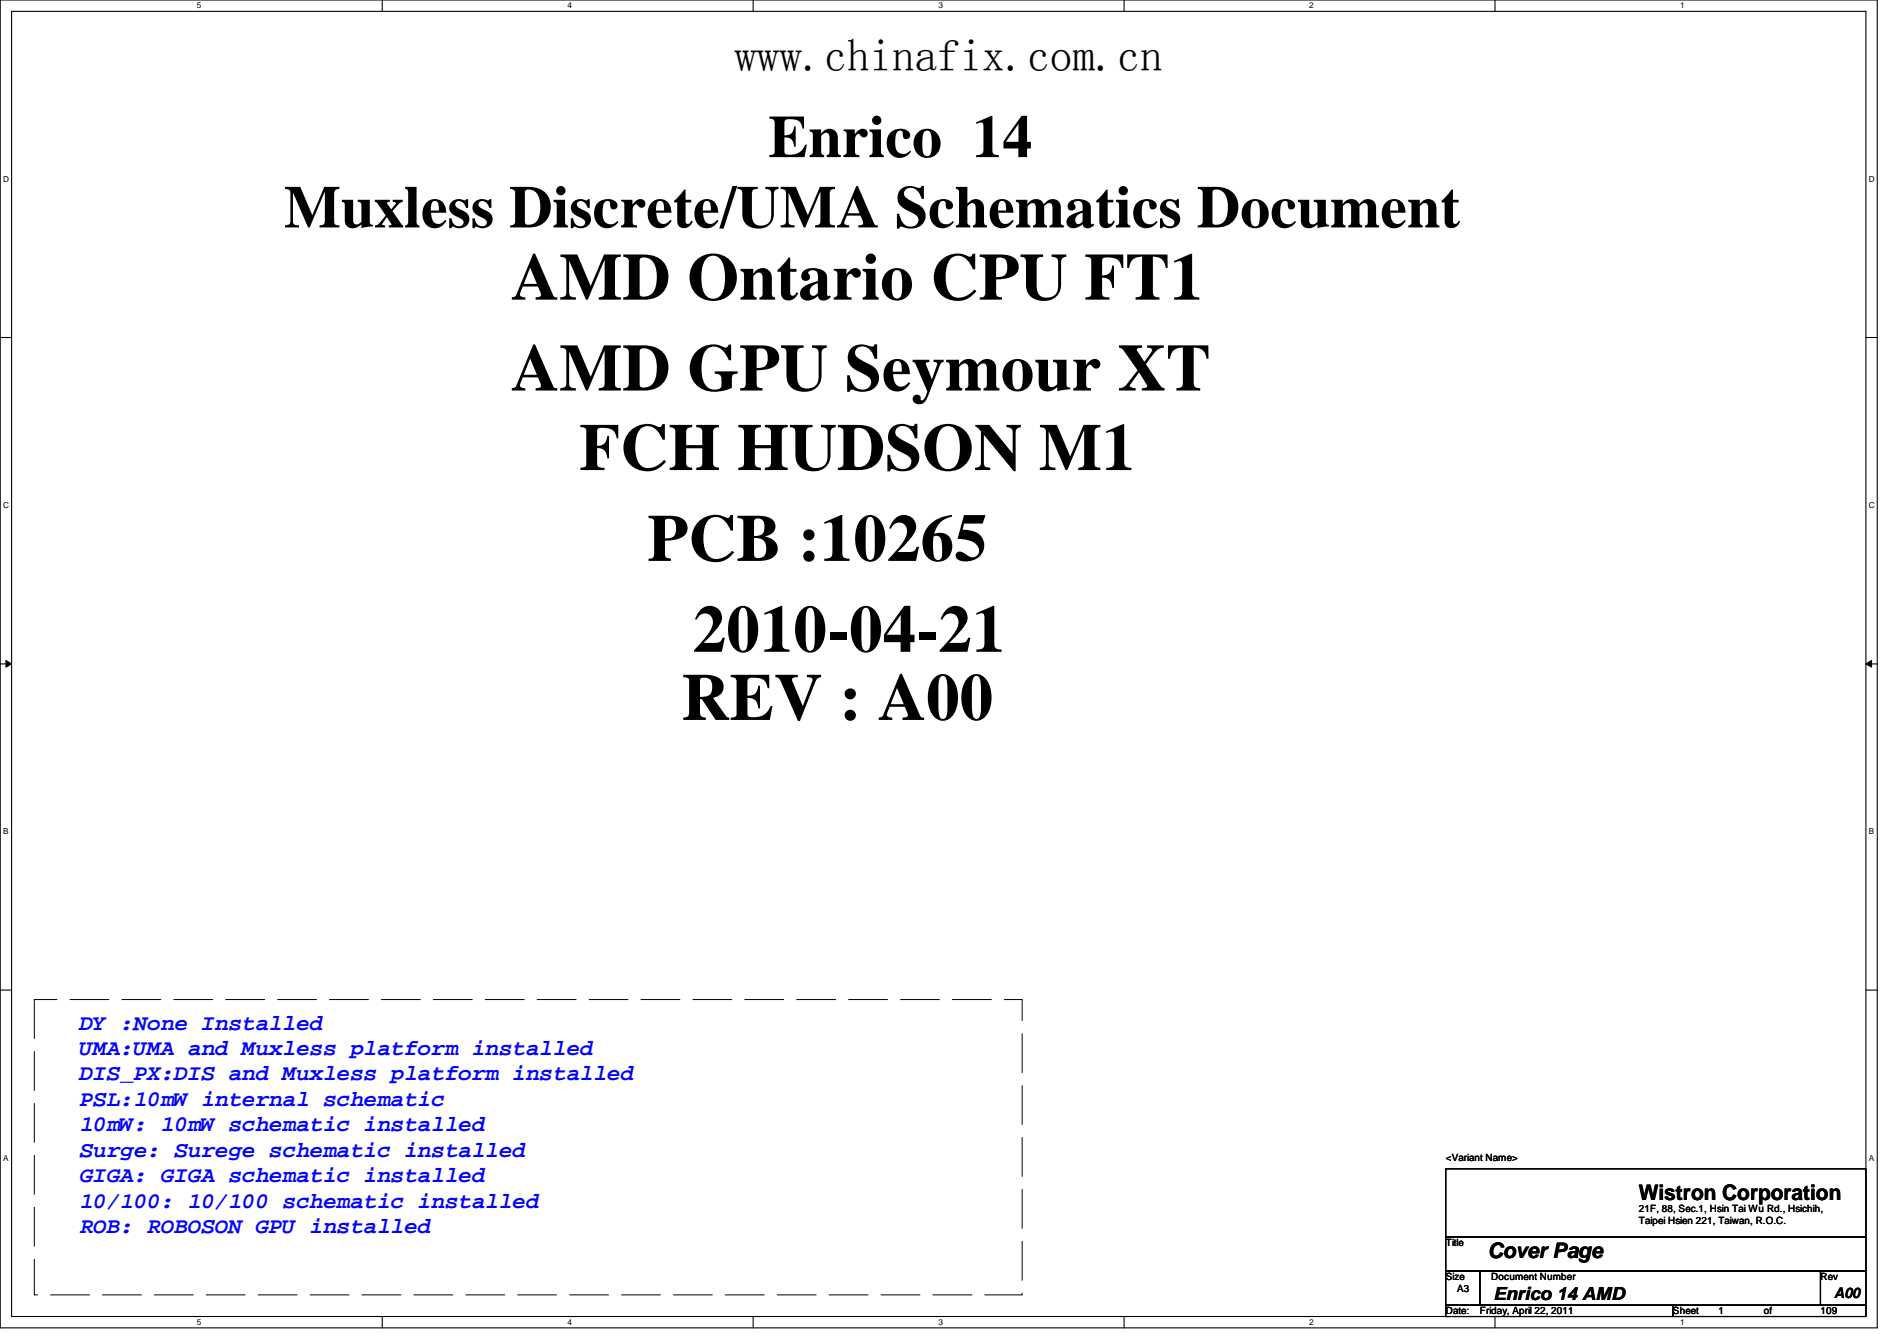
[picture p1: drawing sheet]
<svg xmlns="http://www.w3.org/2000/svg" width="297mm" height="210mm" viewBox="0 0 297 210" stroke-linecap="round" stroke-linejoin="round" font-family="sans-serif">
<defs><g id="words">
<g font-size="10.5">
<text x="80" y="46.9">AMD Ontario CPU FT1</text>
<text x="80" y="61.1">AMD GPU Seymour XT</text>
<text x="90.7" y="73.6">FCH HUDSON M1</text>
<text x="101.4" y="87.8">PCB :10265</text>
<text x="108.5" y="102">2010-04-21</text>
<text x="106.7" y="112.7">REV : A00</text>
</g>
<g font-size="9.4">
<text x="120.3" y="24.6">Enrico 14</text>
<text x="44.5" y="35.6">Muxless Discrete/UMA Schematics Document</text>
</g>
<text font-size="7.1" x="115" y="11.1">www.chinafix.com.cn</text>
<g font-size="3.5" fill="#00f">
<text x="12.5" y="161.2">DY :None Installed</text>
<text x="12.5" y="165.1">UMA:UMA and Muxless platform installed</text>
<text x="12.5" y="169.1">DIS_PX:DIS and Muxless platform installed</text>
<text x="12.5" y="173.1">PSL:10mW internal schematic</text>
<text x="12.5" y="177.1">10mW: 10mW schematic installed</text>
<text x="12.5" y="181.1">Surge: Surege schematic installed</text>
<text x="12.5" y="185">GIGA: GIGA schematic installed</text>
<text x="12.5" y="189">10/100: 10/100 schematic installed</text>
<text x="12.5" y="193">ROB: ROBOSON GPU installed</text>
</g>
<g font-size="3.3">
<text x="256.6" y="187.9">Wistron Corporation</text>
<text x="233" y="196.8">Cover Page</text>
</g>
<text font-size="2.8" x="233.8" y="203.5">Enrico 14 AMD</text>
<text font-size="2.3" x="287.2" y="203.2">A00</text>
<g font-size="1.6">
<text x="226.4" y="181.7">&lt;Variant Name&gt;</text>
<text x="256.6" y="189.7">21F, 88, Sec.1, Hsin Tai Wu Rd., Hsichih,</text>
<text x="256.6" y="191.6">Taipei Hsien 221, Taiwan, R.O.C.</text>
<text x="226.4" y="195.1">Title</text>
<text x="226.4" y="200.4">Size</text>
<text x="228.2" y="202.2">A3</text>
<text x="233.5" y="200.4">Document Number</text>
<text x="285.1" y="200.4">Rev</text>
<text x="226.4" y="205.7">Date:</text>
<text x="231.7" y="205.7">Friday, April 22, 2011</text>
<text x="262" y="205.7">Sheet</text>
<text x="269.1" y="205.7">1</text>
<text x="276.2" y="205.7">of</text>
<text x="285.1" y="205.7">109</text>
</g>
<g font-size="1.3">
<text x="30.8" y="1.3">5</text>
<text x="88.9" y="1.3">4</text>
<text x="146.9" y="1.3">3</text>
<text x="205" y="1.3">2</text>
<text x="263.1" y="1.3">1</text>
<text x=".5" y="28.4">D</text>
<text x="292.6" y="28.4">D</text>
<text x=".5" y="79.5">C</text>
<text x="292.6" y="79.5">C</text>
<text x=".5" y="130.6">B</text>
<text x="292.6" y="130.6">B</text>
<text x=".5" y="181.7">A</text>
<text x="292.6" y="181.7">A</text>
<text x="30.8" y="207.4">5</text>
<text x="88.9" y="207.4">4</text>
<text x="146.9" y="207.4">3</text>
<text x="205" y="207.4">2</text>
<text x="263.1" y="207.4">1</text>
</g>
</g></defs>
<path d="M0 0h293.9v207.8h-293.9zM1.8 1.8h290.4v204.3h-290.4z" fill="none" stroke="#000" stroke-width=".17"/>
<g fill="#fff">
<path d="M30.8 .2h.7v1.4h-.7z"/>
<path d="M30.8 206.2h.7v1.4h-.7z"/>
</g>
<path d="M59.9 0v1.8M59.9 206.1v1.7" fill="none" stroke="#000" stroke-width=".17"/>
<g fill="#fff">
<path d="M88.9 .2h.6v1.4h-.6z"/>
<path d="M88.9 206.2h.6v1.4h-.6z"/>
</g>
<path d="M117.9 0v1.8M117.9 206.1v1.7" fill="none" stroke="#000" stroke-width=".17"/>
<g fill="#fff">
<path d="M146.9 .2h.7v1.4h-.7z"/>
<path d="M146.9 206.2h.7v1.4h-.7z"/>
</g>
<path d="M176 0v1.8M176 206.1v1.7" fill="none" stroke="#000" stroke-width=".17"/>
<g fill="#fff">
<path d="M205 .2h.7v1.4h-.7z"/>
<path d="M205 206.2h.7v1.4h-.7z"/>
</g>
<path d="M234.1 0v1.8M234.1 206.1v1.7" fill="none" stroke="#000" stroke-width=".17"/>
<g fill="#fff">
<path d="M263.1 .2h.7v1.4h-.7z"/>
<path d="M263.1 206.2h.7v1.4h-.7z"/>
<path d="M.5 27.3h.9v1.4h-.9z"/>
<path d="M292.6 27.3h.9v1.4h-.9z"/>
<path d="M.5 78.4h.9v1.4h-.9z"/>
<path d="M292.6 78.4h.9v1.4h-.9z"/>
</g>
<path d="M0 52.8h1.8M292.2 52.8h1.7" fill="none" stroke="#000" stroke-width=".17"/>
<g fill="#fff">
<path d="M.5 129.5h.8v1.3h-.8z"/>
<path d="M292.6 129.5h.8v1.3h-.8z"/>
</g>
<path d="M0 103.9h1.8M292.2 103.9h1.7" fill="none" stroke="#000" stroke-width=".17"/>
<path d="M.9 103.4l.9 .5-.9 .5zM292.2 103.9l.9-.5v1z" fill="#000"/>
<path d="M.9 103.4l.9 .5-.9 .5zM292.2 103.9l.9-.5v1z" fill="none" stroke="#000" stroke-width=".16"/>
<g fill="#fff">
<path d="M.5 180.5h.8v1.4h-.8z"/>
<path d="M292.6 180.5h.8v1.4h-.8z"/>
</g>
<path d="M0 155h1.8M292.2 155h1.7M226.4 183h65.8v10.6h-65.8zM226.4 193.6h65.8v5.4h-65.8zM226.4 199h5.3v5.3h-5.3zM231.7 199h53.4v5.3h-53.4zM285.1 199h7.1v5.3h-7.1zM226.4 204.3h35.5v1.8h-35.5zM261.9 204.3h30.3v1.8h-30.3z" fill="none" stroke="#000" stroke-width=".17"/>
<path d="M5.4 156.5h154.7v46.2h-154.7z" fill="none" stroke="#000" stroke-width=".16" stroke-dasharray="6.1 2"/>
<use href="#words"/>
</svg>
